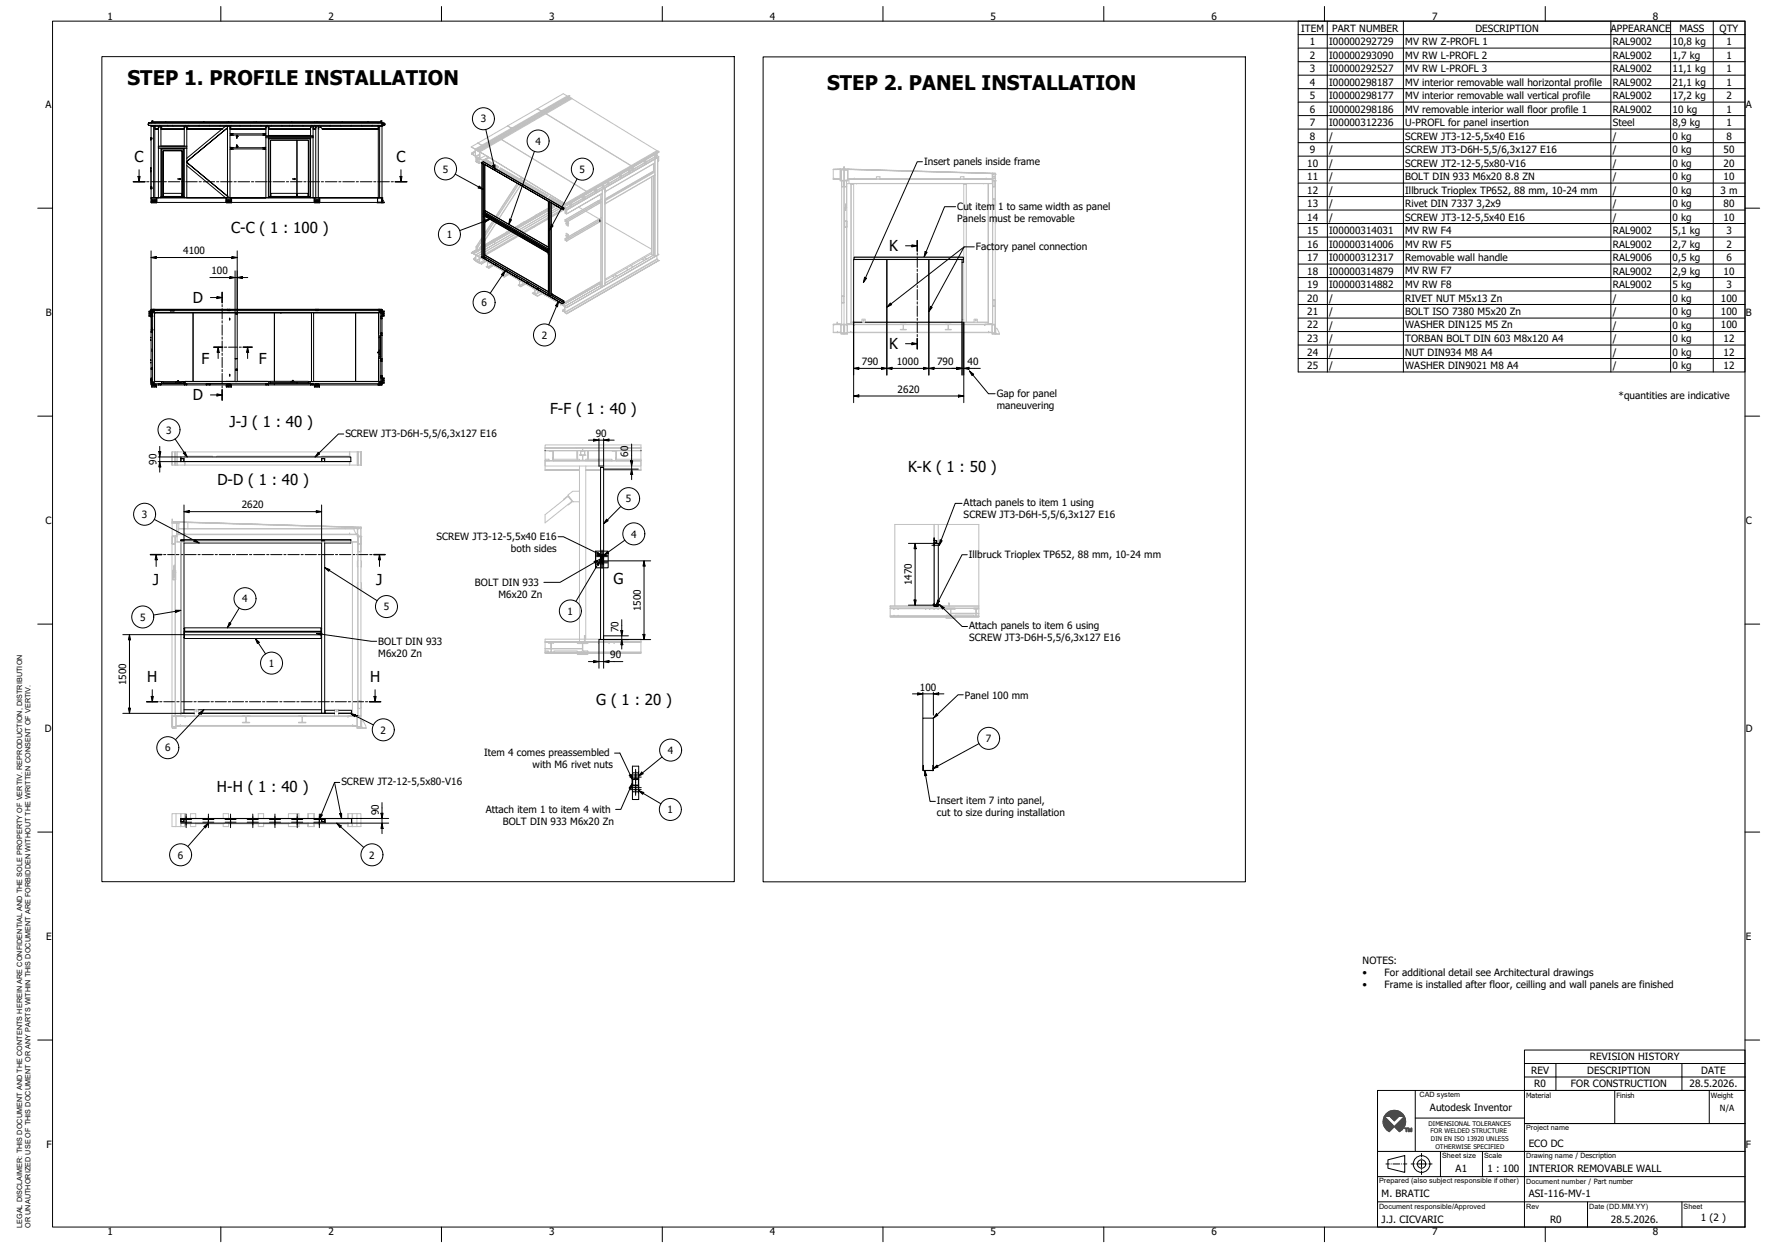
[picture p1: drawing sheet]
<svg xmlns="http://www.w3.org/2000/svg" width="841mm" height="594mm" viewBox="0 0 841 594" stroke-linecap="round" stroke-linejoin="round" font-family="sans-serif">
<defs><g id="words">
<g font-size="9.6">
<text x="61" y="40">STEP 1. PROFILE INSTALLATION</text>
<text x="394" y="43">STEP 2. PANEL INSTALLATION</text>
</g>
<g font-size="7.2">
<text x="64" y="77">C</text>
<text x="189" y="77">C</text>
<text x="110" y="111">C-C ( 1 : 100 )</text>
<text x="423" y="120">K</text>
<text x="92" y="144">D</text>
<text x="423" y="166">K</text>
<text x="96" y="173">F</text>
<text x="123" y="173">F</text>
<text x="92" y="191">D</text>
<text x="262" y="197">F-F ( 1 : 40 )</text>
<text x="109" y="203">J-J ( 1 : 40 )</text>
<text x="432" y="225">K-K ( 1 : 50 )</text>
<text x="104" y="231">D-D ( 1 : 40 )</text>
<text x="73" y="278">J</text>
<text x="179" y="278">J</text>
<text x="292" y="278">G</text>
<text x="70" y="325">H</text>
<text x="176" y="325">H</text>
<text x="284" y="335">G ( 1 : 20 )</text>
<text x="103" y="377">H-H ( 1 : 40 )</text>
</g>
<g font-size="4.8">
<text x="51" y="10">1</text>
<text x="156" y="10">2</text>
<text x="261" y="10">3</text>
<text x="367" y="10">4</text>
<text x="472" y="10">5</text>
<text x="577" y="10">6</text>
<text x="682" y="10">7</text>
<text x="787" y="10">8</text>
<text x="620" y="15">ITEM</text>
<text x="634" y="15">PART NUMBER</text>
<text x="703" y="15">DESCRIPTION</text>
<text x="767" y="15">APPEARANCE</text>
<text x="800" y="15">MASS</text>
<text x="819" y="15">QTY</text>
<text x="624" y="21">1</text>
<text x="633" y="21">I00000292729</text>
<text x="669" y="21">MV RW Z-PROFL 1</text>
<text x="768" y="21">RAL9002</text>
<text x="796" y="22">10,8 kg</text>
<text x="822" y="21">1</text>
<text x="624" y="28">2</text>
<text x="633" y="28">I00000293090</text>
<text x="669" y="28">MV RW L-PROFL 2</text>
<text x="768" y="28">RAL9002</text>
<text x="796" y="28">1,7 kg</text>
<text x="822" y="28">1</text>
<text x="624" y="34">3</text>
<text x="633" y="34">I00000292527</text>
<text x="669" y="34">MV RW L-PROFL 3</text>
<text x="768" y="34">RAL9002</text>
<text x="796" y="34">11,1 kg</text>
<text x="822" y="34">1</text>
<text x="624" y="41">4</text>
<text x="633" y="41">I00000298187</text>
<text x="669" y="41">MV interior removable wall horizontal profile</text>
<text x="768" y="41">RAL9002</text>
<text x="796" y="41">21,1 kg</text>
<text x="822" y="41">1</text>
<text x="624" y="47">5</text>
<text x="633" y="47">I00000298177</text>
<text x="669" y="47">MV interior removable wall vertical profile</text>
<text x="768" y="47">RAL9002</text>
<text x="796" y="47">17,2 kg</text>
<text x="822" y="47">2</text>
<text x="22" y="51">A</text>
<text x="624" y="54">6</text>
<text x="633" y="54">I00000298186</text>
<text x="669" y="54">MV removable interior wall floor profile 1</text>
<text x="768" y="54">RAL9002</text>
<text x="796" y="54">10 kg</text>
<text x="822" y="54">1</text>
<text x="831" y="51">A</text>
<text x="229" y="58">3</text>
<text x="624" y="60">7</text>
<text x="822" y="60">1</text>
<text x="633" y="60">I00000312236</text>
<text x="669" y="60">U-PROFL for panel insertion</text>
<text x="768" y="60">Steel</text>
<text x="796" y="60">8,9 kg</text>
<text x="255" y="69">4</text>
<text x="624" y="66">8</text>
<text x="633" y="67">/</text>
<text x="669" y="66">SCREW JT3-12-5,5x40 E16</text>
<text x="768" y="67">/</text>
<text x="796" y="67">0 kg</text>
<text x="822" y="66">8</text>
<text x="624" y="73">9</text>
<text x="633" y="73">/</text>
<text x="669" y="73">SCREW JT3-D6H-5,5/6,3x127 E16</text>
<text x="768" y="73">/</text>
<text x="796" y="73">0 kg</text>
<text x="821" y="73">50</text>
<text x="211" y="82">5</text>
<text x="276" y="82">5</text>
<text x="440" y="78">Insert panels inside frame</text>
<text x="623" y="79">10</text>
<text x="633" y="79">/</text>
<text x="669" y="79">SCREW JT2-12-5,5x80-V16</text>
<text x="768" y="79">/</text>
<text x="796" y="79">0 kg</text>
<text x="821" y="79">20</text>
<text x="623" y="86">11</text>
<text x="633" y="86">/</text>
<text x="669" y="86">BOLT DIN 933 M6x20</text>
<text x="717" y="86">8.8 ZN</text>
<text x="768" y="86">/</text>
<text x="796" y="86">0 kg</text>
<text x="821" y="86">10</text>
<text x="623" y="92">12</text>
<text x="633" y="92">/</text>
<text x="669" y="92">Illbruck Trioplex TP652, 88 mm, 10-24 mm</text>
<text x="768" y="92">/</text>
<text x="796" y="92">0 kg</text>
<text x="819" y="92">3 m</text>
<text x="456" y="100">Cu</text>
<text x="461" y="100">t item</text>
<text x="475" y="100">1 to same width as panel</text>
<text x="623" y="99">13</text>
<text x="633" y="99">/</text>
<text x="669" y="99">Rivet DIN 7337</text>
<text x="703" y="99">3,2x9</text>
<text x="768" y="99">/</text>
<text x="796" y="99">0 kg</text>
<text x="821" y="99">80</text>
<text x="456" y="106">Pa</text>
<text x="461" y="106">nels</text>
<text x="471" y="106">m</text>
<text x="475" y="106">ust be removable</text>
<text x="623" y="105">14</text>
<text x="633" y="105">/</text>
<text x="669" y="105">SCREW JT3-12-5,5x40 E16</text>
<text x="768" y="105">/</text>
<text x="796" y="105">0 kg</text>
<text x="821" y="105">10</text>
<text x="213" y="113">1</text>
<text x="623" y="111">15</text>
<text x="633" y="111">I00000314031</text>
<text x="669" y="111">MV RW F4</text>
<text x="768" y="111">RAL9002</text>
<text x="796" y="111">5,1 kg</text>
<text x="822" y="111">3</text>
<text x="465" y="119">Fac</text>
<text x="472" y="119">t</text>
<text x="474" y="119">ory panel connection</text>
<text x="623" y="118">16</text>
<text x="633" y="118">I00000314006</text>
<text x="669" y="118">MV RW F5</text>
<text x="768" y="118">RAL9002</text>
<text x="796" y="118">2,7 kg</text>
<text x="822" y="118">2</text>
<text x="87" y="121">4100</text>
<text x="623" y="124">17</text>
<text x="633" y="124">I00000312317</text>
<text x="669" y="124">Removable wall handle</text>
<text x="768" y="124">RAL9006</text>
<text x="796" y="124">0,5 kg</text>
<text x="822" y="124">6</text>
<text x="101" y="131">100</text>
<text x="623" y="131">18</text>
<text x="633" y="131">I00000314879</text>
<text x="669" y="131">MV RW F7</text>
<text x="768" y="131">RAL9002</text>
<text x="796" y="131">2,9 kg</text>
<text x="821" y="131">10</text>
<text x="623" y="137">19</text>
<text x="633" y="137">I00000314882</text>
<text x="669" y="137">MV RW F8</text>
<text x="768" y="137">RAL9002</text>
<text x="796" y="137">5 kg</text>
<text x="822" y="137">3</text>
<text x="623" y="144">20</text>
<text x="633" y="144">/</text>
<text x="669" y="144">RIVET NUT M5x13 Zn</text>
<text x="768" y="144">/</text>
<text x="796" y="144">0 kg</text>
<text x="820" y="144">100</text>
<text x="229" y="146">6</text>
<text x="623" y="150">21</text>
<text x="669" y="150">BOLT ISO 7380 M5x20 Zn</text>
<text x="820" y="150">100</text>
<text x="22" y="150">B</text>
<text x="633" y="150">/</text>
<text x="768" y="150">/</text>
<text x="796" y="150">0 kg</text>
<text x="831" y="150">B</text>
<text x="258" y="161">2</text>
<text x="623" y="156">22</text>
<text x="633" y="156">/</text>
<text x="669" y="156">WASHER DIN125 M5 Zn</text>
<text x="768" y="156">/</text>
<text x="796" y="156">0 kg</text>
<text x="820" y="156">100</text>
<text x="623" y="163">23</text>
<text x="633" y="163">/</text>
<text x="669" y="163">TORBAN BOLT DIN 603 M8x120 A4</text>
<text x="768" y="163">/</text>
<text x="796" y="163">0 kg</text>
<text x="821" y="163">12</text>
<text x="410" y="174">790</text>
<text x="427" y="174">1000</text>
<text x="446" y="174">790</text>
<text x="461" y="174">40</text>
<text x="623" y="169">24</text>
<text x="633" y="169">/</text>
<text x="669" y="169">NUT DIN934 M8 A4</text>
<text x="768" y="169">/</text>
<text x="796" y="169">0 kg</text>
<text x="821" y="169">12</text>
<text x="623" y="176">25</text>
<text x="633" y="176">/</text>
<text x="669" y="176">WASHER DIN9021 M8 A4</text>
<text x="768" y="176">/</text>
<text x="796" y="176">0 kg</text>
<text x="821" y="176">12</text>
<text x="427" y="187">2620</text>
<text x="475" y="189">Gap for panel</text>
<text x="771" y="190">*quantities are indicative</text>
<text x="475" y="195">maneuvering</text>
<text x="79" y="206">3</text>
<text x="164" y="208">SCREW JT3-D6H-5,5/6,3x127 E16</text>
<text x="284" y="208">90</text>
<text x="74" y="221" transform="rotate(-90 74 221)">90</text>
<text x="299" y="217" transform="rotate(-90 299 217)">60</text>
<text x="298" y="239">5</text>
<text x="115" y="242">2620</text>
<text x="459" y="241">Attach panels to item 1 using</text>
<text x="22" y="249">C</text>
<text x="68" y="247">3</text>
<text x="459" y="247">SCREW JT3-D6H-5,5/6,3x127 E16</text>
<text x="831" y="249">C</text>
<text x="208" y="257">SCREW JT3-12-5,5x40 E16</text>
<text x="301" y="256">4</text>
<text x="243" y="263">both sides</text>
<text x="461" y="265">Illbruck Trioplex TP652, 88 mm, 10-24 mm</text>
<text x="226" y="279">BOLT DIN 933</text>
<text x="434" y="279" transform="rotate(-90 434 279)">1470</text>
<text x="115" y="287">4</text>
<text x="237" y="285">M6x20 Zn</text>
<text x="183" y="290">5</text>
<text x="270" y="293">1</text>
<text x="305" y="291" transform="rotate(-90 305 291)">1500</text>
<text x="67" y="295">5</text>
<text x="462" y="300">Attach panels to item 6 using</text>
<text x="295" y="301" transform="rotate(-90 295 301)">70</text>
<text x="462" y="305">SCREW JT3-D6H-5,5/6,3x127 E16</text>
<text x="180" y="307">BOLT DIN 933</text>
<text x="128" y="317">1</text>
<text x="180" y="313">M6x20 Zn</text>
<text x="291" y="313">90</text>
<text x="60" y="326" transform="rotate(-90 60 326)">1500</text>
<text x="438" y="329">100</text>
<text x="459" y="333">Panel 100 mm</text>
<text x="21" y="348">D</text>
<text x="181" y="349">2</text>
<text x="470" y="353">7</text>
<text x="831" y="348">D</text>
<text x="79" y="358">6</text>
<text x="231" y="360">Item 4 comes preassembled</text>
<text x="318" y="359">4</text>
<text x="254" y="366">with M6 rivet nuts</text>
<text x="163" y="374">SCREW JT2-12-5,5x80-V16</text>
<text x="446" y="383">Insert item 7 into panel,</text>
<text x="180" y="388" transform="rotate(-90 180 388)">90</text>
<text x="231" y="387">Attach item 1 to item 4 with</text>
<text x="318" y="387">1</text>
<text x="446" y="389">cut to size during installation</text>
<text x="239" y="393">BOLT DIN 933 M6x20 Zn</text>
<text x="85" y="409">6</text>
<text x="176" y="409">2</text>
<text x="22" y="447">E</text>
<text x="831" y="447">E</text>
<text x="649" y="459">NOTES:</text>
<text x="649" y="465">•</text>
<text x="659" y="465">For additional detail see Architectural drawings</text>
<text x="649" y="470">•</text>
<text x="659" y="470">Frame is installed after floor, ceilling and wall panels are finished</text>
<text x="757" y="505">REVISION HISTORY</text>
<text x="729" y="511">REV</text>
<text x="756" y="511">DESCRIPTION</text>
<text x="810" y="511">DATE</text>
<text x="731" y="518">R0</text>
<text x="748" y="518">FOR CONSTRUCTION</text>
<text x="805" y="518">28.5.2026.</text>
<text x="681" y="529">Autodesk Inventor</text>
<text x="22" y="546">F</text>
<text x="728" y="546">ECO DC</text>
<text x="831" y="546">F</text>
<text x="728" y="558">INTERIOR REMOVABLE WALL</text>
<text x="693" y="558">A1</text>
<text x="708" y="558">1 : 100</text>
<text x="658" y="570">M. BRATIC</text>
<text x="728" y="570">ASI-116-MV-1</text>
<text x="810" y="581">1 (2 )</text>
<text x="51" y="588">1</text>
<text x="367" y="588">4</text>
<text x="472" y="588">5</text>
<text x="658" y="582">J.J. CICVARIC</text>
<text x="682" y="588">7</text>
<text x="738" y="582">R0</text>
<text x="767" y="582">28.5.2026.</text>
<text x="156" y="588">2</text>
<text x="261" y="588">3</text>
<text x="577" y="588">6</text>
<text x="787" y="588">8</text>
</g>
<text font-size="4.1" x="819" y="529">N/A</text>
<g font-size="3.4">
<text x="676" y="522">CAD system</text>
<text x="727" y="522">Material</text>
<text x="770" y="522">Finish</text>
<text x="815" y="522">Weight</text>
<text x="727" y="538">Project name</text>
<text x="687" y="551">Sheet size</text>
<text x="707" y="551">Scale</text>
<text x="727" y="551">Drawing name / Description</text>
<text x="657" y="563">Prepared (also subject responsible if other)</text>
<text x="727" y="563">Document number / Part number</text>
<text x="657" y="575">Document responsible/Approved</text>
<text x="727" y="575">Rev</text>
<text x="757" y="575">Date (DD.MM.YY)</text>
<text x="802" y="575">Sheet</text>
<text x="11" y="585" transform="rotate(-90 11 585)">LEGAL DISCLAIMER: THIS DOCUMENT AND THE CONTENTS HEREIN ARE CONFIDENTIAL AND THE SOLE PROPERTY OF VERTIV. REPRODUCTION, DISTRIBUTION</text>
<text x="14" y="585" transform="rotate(-90 14 585)">OR UNAUTHORIZED USE OF THIS DOCUMENT OR ANY PARTS WITHIN THIS DOCUMENT ARE FORBIDDEN WITHOUT THE WRITTEN CONSENT OF VERTIV.</text>
</g>
<g font-size="3">
<text x="680" y="536">DIMENSIONAL TOLERANCES</text>
<text x="681" y="540">FOR WELDED STRUCTURE</text>
<text x="681" y="543">DIN EN ISO 13920 UNLESS</text>
<text x="684" y="547">OTHERWISE SPECIFIED</text>
</g>
</g></defs>
<!-- layer: Hatch (ISO) -->
<path d="M87 218h.1M88 220h.1M153 219h.1M155 219h.1M87 390h.1M153 391h.1M155 390h.1" fill="none" stroke="#000" stroke-width=".48"/>
<!-- layer: Visible (ISO) -->
<g fill="none" stroke="#000" stroke-width=".48">
<path d="M70 59h.1M71 59v1M71 59h111v1M71 58v2zM71 58h1M71 60h111M71 59h.1M71 60h1M72 60h.1M72 58h.1M72 60h36M72 58v1"/>
<path d="M72 58h50zM72 58h50M72 60h2M72 58h37h-1M74 60h.1M74 58v1M76 60h.1M80 60h.1M82 60h.1M88 60h.1M90 60h.1M95 60h.1"/>
<path d="M100 60h.1M105 60h.1M108 58h.1M108 60h.1M108 60h2M109 58h.1M109 58h30M109 58h1M110 58h.1M110 60h.1M114 60h.1M119 60h.1"/>
<path d="M121 58h.1M122 58h.1M122 58h60zM122 58h60M124 60h.1M127 60h.1M129 60h.1M134 60h.1M138 60h.1M139 58h.1M139 58h12h-1M139 60h.1"/>
<path d="M144 60h.1M148 60h1M150 58h.1M150 60h.1M150 60h2M151 58h.1M151 58h30M151 58h1M152 58h.1M152 60h.1M157 60h.1M162 60h.1"/>
<path d="M163 58h.1M167 60h.1M172 60h.1M177 60h.1M180 60h2M180 58v1M181 58h.1M182 60h.1M182 58v1M182 58v2h-74M182 58h.1M182 58v39"/>
<path d="M182 59h.1M182 58v2M182 59h1v1h-1M72 66h.1M72 66v1M72 67h.1M72 80v9M73 60h-1v34h1M73 60v34M73 60h1v34h-1M74 61h.1M74 60h1v1h-1z"/>
<path d="M74 61h1M74 61h1zM75 70h14M75 60v34M76 60h1v10h11v-10M77 71h11M77 60h11v1h-11zM77 61h11M77 61h11zM77 71v23M78 72v22v-22h9v22v-22zM88 71v23"/>
<path d="M88 60h19M89 70v1M89 70h-14v1h14M89 75v4M89 79l18 15h-33M89 71v4M89 79v15M89 61h17M106 61h-17h17h-17v-1v10M106 61l-17 14M107 60h1M107 60l-1 1"/>
<path d="M108 61h.1M108 61l-19 16 19-16M108 60v1M108 61v33h73M110 60h17v1h-17zM110 61h17M110 61h17zM110 60v34M110 70h.1M110 63v1M110 64h.1M110 71h.1"/>
<path d="M110 70v1M110 64h16M110 70v1zM110 70h3M111 70h-1v1h1M111 64h-1h1M111 71h.1M113 70h.1M113 65h.1M113 69h.1M113 65v1M113 66h.1"/>
<path d="M113 70v-1v1M113 70h13v1h-16M125 70h1v1h-1M125 64h1h-1M126 70v1zM126 64h.1M126 64h1M126 71h1M126 71h.1M126 70h.1M126 70v1M127 65h22v1h-22z"/>
<path d="M127 65h22M127 60v5M127 66v28M127 63l-1 1M127 70h-1M128 60h20v1h-20zM128 61h20M128 61h20zM128 65h20M128 60v4M129 67h12v27v-27h6v27v-27h-18v27zM148 60v4"/>
<path d="M149 60h1v1h-1zM149 61h1M149 61h1zM149 60v34M150 60v34M152 61h.1M152 61h1M152 60v1M152 61v33M152 60h28v1h-27zM153 61h.1M180 61h-27"/>
<path d="M180 60v34M182 60h-1v34h1M229 77l39 23zM230 78h.1M230 78v44h1M230 77h.1M230 77h-1M230 77l38 22M231 78v22M72 90h.1M72 89h.1M72 81h.1"/>
<path d="M72 80h.1M72 96h.1M72 82h.1M72 96v1M72 94v2M72 95h3v1h-3zM72 96h3M72 96v-1v1M73 96h.1M73 95v1M73 95h.1M73 95v1z"/>
<path d="M74 94h1zM74 96h.1M74 95v1M74 95v1zM75 96h33M75 94v2v-2h-3v2M77 94h11M77 94v-23h10v23M78 92h9v2h-9zM85 85h1h-1M86 85h-1h1M89 94h18"/>
<path d="M108 94h-36v2M108 94v2M108 95h2v1h-2zM108 96h2M108 96v-1v1M108 96h.1M109 96h.1M108 93l-19-16 19 16v1M109 95v1zM109 96h1M110 96h.1M110 94h17z"/>
<path d="M110 95v1zM110 94v2v-2h-2v2M110 96h40M128 94h20zM128 94h20M128 94h3M128 94v-28h20v28M129 92h12v2h-12zM131 94h17zM140 85h1h-1M140 85h-1h1M142 92h5v2h-5z"/>
<path d="M149 94h1M150 95h2v1h-2zM150 96h2M150 94v2M150 96h.1M150 96v-1v1M151 96h.1M151 96v-1v1M152 96h.1M151 94h31M151 96h1M152 94h28"/>
<path d="M152 95v1zM152 96h30M152 94v2v-2h-2v2M180 96l2 1M180 94v2M180 94h2v2h-2zM182 94v2M182 95h.1M182 95l1 1h-1M182 96h.1M183 96h.1M183 96l-1 1"/>
<path d="M261 96h.1M261 96h1M261 96v45M262 96h.1M263 97v44M268 99v1M268 99v1zM268 99h.1M230 103h.1M230 101v2M230 102h.1M230 102l31 18"/>
<path d="M230 102l31 17M231 103h.1M231 101h.1M231 100h.1M231 100l-1 1M231 103l30 17M231 103h-1M231 103v18l30 18M231 101l-1 1M231 100v1M231 101v1l30 17-30-17M231 100l30 18"/>
<path d="M261 119v2v-2M261 119h.1M286 105v1M230 122l1 1-2-1M231 123h.1M231 123l5 3zM236 126h.1M236 126l5 3zM241 129h.1M241 129l4 3zM241 128h.1M245 132h1"/>
<path d="M246 132l5 3zM246 131h.1M251 135h.1M251 135l4 2zM251 134h.1M256 138h.1M256 138l4 2zM256 137h.1M261 120h.1M261 121h.1M263 140l-1 1M263 140v1"/>
<path d="M263 140l5 3v1M263 140l6 3M407 123v-1h52v3h-1M407 124h52M407 123h.1M422 124h20v29h-20zM442 124h16v29h-16zM72 148h-1h1v1M72 150h-1M72 149h-1h1M72 148h1M72 148h.1"/>
<path d="M72 149h.1M72 150h.1M72 149v2M72 149v1M72 147h1zM72 151h.1M72 148h-1v2M72 147h1M72 158h.1M72 148v-1v2M72 157h.1M72 149h1"/>
<path d="M72 149v1h-1M72 149v31M72 157v1zM72 157v-1v1M72 150v7M72 149v1zM72 150h1M73 157h.1M72 158h1M73 147h.1M73 150h.1M73 147v1"/>
<path d="M73 148v1M73 158h.1M73 148h-1M73 149h-1M73 158h-1M73 147h1v35h-1zM73 148h.1M73 148h108v1h-108zM73 147v1zM73 147h108v1M73 148h1M74 147h.1"/>
<path d="M74 149v33zM74 149h38M74 147v1zM74 147v1M74 148h.1M74 148h2h-1M74 148h1M74 147h1M75 148h.1M75 147h.1M75 147h-1M75 148h-1"/>
<path d="M75 147v1M75 147l1 1h-1M81 147v1h2M81 147h.1M81 148h.1M81 147v1M81 148h2M83 147h.1M83 147v1M92 149v33M108 148h.1M108 147v1"/>
<path d="M108 147h.1M108 148h1M109 152h.1M109 147v1zM109 148h.1M112 149h1v22h-1v11h1v-11h-1zM112 149h.1M112 150h1M112 149h1M112 149h36M113 149h.1M131 149v33"/>
<path d="M148 149h1v33h-1zM149 149h31M150 147v1M150 148h.1M150 147h.1M152 147h.1M152 147l-1 1h-1M169 149v33M180 148h.1M180 147v1M180 148h1M180 149v10z"/>
<path d="M180 160h1v1h-1zM180 148h1v12h-1zM181 147h-106M181 148h.1M181 147h.1M181 159h1M181 148h1M181 152h1zM181 147v1M181 148v1M181 151v1M181 159v1"/>
<path d="M181 149h.1M181 160h.1M181 151h.1M181 152h.1M181 159h.1M181 147h1h-1M181 151h1M182 147h-1M182 159h.1M182 160v11M182 147v4M182 150v1"/>
<path d="M182 147v1M182 160h-1M182 160h.1M182 149h-1M182 148h.1M182 148h1v2l-2 1M182 147v13M182 148v1M182 150h.1M182 148h1h-1M182 149h1h-1M182 149h.1"/>
<path d="M182 148v2h1h-1M260 140h.1M261 140l1 1zM261 140h.1M261 141h.1M261 141h1M262 141h.1M263 141h-1M263 141h.1M268 143l1 1-1 1-6-4 6 4M268 144h.1M410 153h-3v-29h15v29h-10"/>
<path d="M72 161h.1M72 162h.1M72 171h.1M72 173h.1M72 180h.1M72 176h.1M72 175h.1M72 180v1M72 175l1 1M73 176h-1M109 178v1M109 179h.1"/>
<path d="M112 176h1M112 176h.1M113 176h.1M180 168h.1M180 171v11zM180 170h1h-1zM180 170h1v12h-1zM180 161v6M180 168v2M181 167l-1 1M181 167v2M181 161v9z"/>
<path d="M181 161v9M181 180h.1M181 171l1 1M181 179v1M181 171h1M181 179h.1M181 171h.1M181 180h2v2h-1v1M181 179h1M182 171v8M182 171h.1M182 179h.1"/>
<path d="M182 172h.1M182 180h.1M182 180v-1v1M182 180v2M72 181h.1M72 181v1M72 182h1zM72 182h.1M72 182h1M72 181v2M72 183h3v1h-3zM72 183h3"/>
<path d="M72 183v1M72 183h1M73 182h.1M73 183h-1M73 182h-1M73 183h.1M73 182v1M73 183v1M73 182h4v1h-4zM73 183h4M73 183h1M73 183v1z"/>
<path d="M74 182h2zM74 183h.1M74 183v1M74 183v1zM76 183h.1M77 183h.1M77 183h-2h1M77 183h11M77 182h1v1h-1zM78 182h9v1h-9zM78 182h6M78 183h9"/>
<path d="M84 182h2M84 182l1-1-1 1M85 182h2M85 181h.1M87 182v1zM87 182h41v1h-41zM88 182v1M88 183h.1M88 182h.1M88 183h1M88 182h24M89 183h.1"/>
<path d="M98 183h.1M98 183h2M100 183h.1M100 183h8M100 183h-12M108 183h2v1h-2v-1h2M108 183v1M108 183h2h-1M108 183h-8M108 183h.1M108 183h20M109 183v1z"/>
<path d="M109 183h.1M110 183v1M110 183v1zM127 183h.1M127 183h1M128 183h.1M128 183h3h17M128 182h1v1h-1zM129 182h12v1h-12zM129 183h12M138 182h3M139 182h-26"/>
<path d="M139 182h8M139 181h.1M140 181l-1 1M141 182h6v1h-6zM142 183h5M147 182h1v1h-1zM148 182h33v1h-33zM148 183h1M148 183h.1M148 183h33M149 183h.1M149 182h31h-31"/>
<path d="M150 183h2v1h-2zM150 183h2M150 183v1M150 183h.1M151 183l-1 1M151 183v1M151 183h1M152 183h-1M152 183v1M152 183v1zM180 183h.1M181 183h-1"/>
<path d="M181 183h.1M181 182v1M181 182h1M181 182h.1M181 182h1l-1 1M181 183h1M182 182v1h-2M182 182h.1M182 180v1M182 182h-1M182 182h1zM182 181h1z"/>
<path d="M182 180h1h-1M86 220h.1M86 218h81v2M86 218v2M86 218h1M86 220h68M86 218h.1M87 218h1M88 218v2M88 220h-1M153 220h.1M153 218v2"/>
<path d="M153 218h.1M153 218h1M155 218h.1M155 218v2M155 220h12h-81M155 220h.1M167 220h.1M260 214v1M305 214v1M285 222h2zM287 222h.1M287 222h-1h1h-1v82"/>
<path d="M287 222v1zM287 223v41M86 257l2 1zM88 258h65M153 257l2 1zM153 258h2v82M153 258v82M167 257h-81M167 257v1h-12M445 257h.1M445 259v1zM445 256v1z"/>
<path d="M445 257v2M445 257h1h-1M445 259h2v30h-2zM445 259h.1M445 257h1M445 259h1M446 257h.1M446 257v1M446 258l-1 1M446 258h.1M446 258v1M446 259h.1"/>
<path d="M286 268h.1M286 267h.1M286 267v-1v1M286 267h1M286 264h.1M286 266h.1M286 265v1M286 264h1M286 268h1M286 266h1M286 265h1M286 265h1z"/>
<path d="M287 267h.1M287 266h.1M287 265v1M287 264h.1M287 268h.1M287 267v2zM287 264v1zM287 265v2M287 269v34M287 265h.1M88 299v-41h-2v81M88 299v41"/>
<path d="M88 299h.1M88 299h65v2h-65zM153 299v5h-65v-2M445 288v1M445 287v1zM445 288h.1M445 289h2zM88 303v1M88 302h.1M88 301h65M88 302h65M153 302v-1h-65v1"/>
<path d="M153 302h.1M153 303v1M285 304h2zM287 304h.1M287 303v1zM86 340h7M88 338h5M95 340h60M95 338h58M155 340h.1M155 340h4zM159 338h-4v2"/>
<path d="M161 338h6v2h-6l6-1M301 372v2zM301 377h3M301 365v9M301 374v7M301 374h3M301 368h.1M301 371h.1M301 368h3M301 371h3M304 371h-2h2M304 374v4v-4"/>
<path d="M304 371v3h-3v-3M304 368h.1M304 374h.1M304 371h.1M304 371v-4v4M304 365v2M304 371v3M304 378v3M440 364v3zM440 367l-1-25h5v25M440 367h4M444 367h.1"/>
<path d="M444 364v3zM86 391h2M86 390h.1M86 390h69M86 391h.1M86 390v1M87 390l1 1M88 391h-2M153 391h.1M153 391h1M153 390v1M155 390h.1"/>
<path d="M155 391v1h-69M155 390v1M155 391h.1M155 390h12v2h-12zM155 390h12"/>
<circle cx="183" cy="59" r=".2"/>
<circle cx="110" cy="64" r="0"/>
<circle cx="110" cy="70" r="0"/>
<circle cx="110" cy="71" r="0"/>
<circle cx="126" cy="64" r="0"/>
<circle cx="126" cy="71" r="0"/>
<circle cx="126" cy="70" r="0"/>
<circle cx="73" cy="96" r=".2"/>
<circle cx="74" cy="96" r=".2"/>
<circle cx="108" cy="96" r=".2"/>
<circle cx="110" cy="96" r=".2"/>
<circle cx="150" cy="96" r=".2"/>
<circle cx="152" cy="96" r=".2"/>
<circle cx="71" cy="150" r=".1"/>
<circle cx="71" cy="149" r=".1"/>
<circle cx="183" cy="150" r=".1"/>
<circle cx="183" cy="149" r=".1"/>
<circle cx="72" cy="167" r="0"/>
<circle cx="72" cy="166" r="0"/>
<circle cx="180" cy="168" r=".1"/>
<circle cx="72" cy="180" r=".1"/>
<circle cx="73" cy="184" r=".1"/>
<circle cx="74" cy="184" r=".1"/>
<circle cx="85" cy="181" r=".1"/>
<circle cx="108" cy="184" r=".1"/>
<circle cx="110" cy="184" r=".1"/>
<circle cx="139" cy="181" r=".1"/>
<circle cx="150" cy="184" r=".1"/>
<circle cx="152" cy="184" r=".1"/>
<circle cx="183" cy="181" r=".1"/>
<circle cx="183" cy="182" r=".1"/>
<circle cx="287" cy="267" r=".1"/>
<circle cx="287" cy="268" r=".1"/>
<circle cx="287" cy="264" r=".1"/>
<circle cx="287" cy="265" r=".1"/>
<circle cx="303" cy="375" r=".2"/>
<circle cx="303" cy="369" r=".2"/>
<circle cx="303" cy="376" r=".2"/>
<circle cx="303" cy="370" r=".2"/>
<circle cx="89" cy="391" r=".1"/>
<circle cx="89" cy="390" r=".1"/>
<circle cx="99" cy="391" r=".1"/>
<circle cx="99" cy="390" r=".1"/>
<circle cx="110" cy="391" r=".1"/>
<circle cx="110" cy="390" r=".1"/>
<circle cx="120" cy="391" r=".1"/>
<circle cx="120" cy="390" r=".1"/>
<circle cx="131" cy="391" r=".1"/>
<circle cx="131" cy="390" r=".1"/>
<circle cx="142" cy="391" r=".1"/>
<circle cx="142" cy="390" r=".1"/>
<circle cx="152" cy="390" r=".1"/>
<circle cx="152" cy="391" r=".1"/>
</g>
<g fill="#000">
<circle cx="71" cy="59" r=".2"/>
<circle cx="71" cy="58" r=".2"/>
<circle cx="72" cy="60" r=".2"/>
<circle cx="72" cy="58" r=".2"/>
<circle cx="97" cy="58" r=".2"/>
<circle cx="108" cy="58" r=".2"/>
<circle cx="110" cy="58" r=".2"/>
<circle cx="122" cy="58" r=".2"/>
<circle cx="150" cy="58" r=".2"/>
<circle cx="152" cy="58" r=".2"/>
<circle cx="175" cy="58" r=".2"/>
<circle cx="181" cy="58" r=".2"/>
<circle cx="182" cy="58" r=".2"/>
<circle cx="182" cy="60" r=".2"/>
<circle cx="182" cy="59" r=".2"/>
<circle cx="72" cy="66" r=".2"/>
<circle cx="75" cy="61" r=".2"/>
<circle cx="77" cy="61" r=".2"/>
<circle cx="88" cy="61" r=".2"/>
<circle cx="89" cy="61" r=".2"/>
<circle cx="89" cy="77" r=".2"/>
<circle cx="106" cy="61" r=".2"/>
<circle cx="108" cy="60" r=".2"/>
<circle cx="109" cy="60" r=".2"/>
<circle cx="110" cy="61" r=".2"/>
<circle cx="113" cy="65" r=".2"/>
<circle cx="113" cy="70" r=".2"/>
<circle cx="127" cy="61" r=".2"/>
<circle cx="128" cy="61" r=".2"/>
<circle cx="148" cy="61" r=".2"/>
<circle cx="149" cy="61" r=".2"/>
<circle cx="150" cy="61" r=".2"/>
<circle cx="150" cy="60" r=".2"/>
<circle cx="151" cy="60" r=".2"/>
<circle cx="180" cy="61" r=".2"/>
<circle cx="230" cy="78" r=".2"/>
<circle cx="72" cy="90" r=".2"/>
<circle cx="72" cy="89" r=".2"/>
<circle cx="72" cy="94" r=".2"/>
<circle cx="108" cy="94" r=".2"/>
<circle cx="108" cy="93" r=".2"/>
<circle cx="109" cy="94" r=".2"/>
<circle cx="150" cy="94" r=".2"/>
<circle cx="151" cy="94" r=".2"/>
<circle cx="182" cy="94" r=".2"/>
<circle cx="261" cy="96" r=".2"/>
<circle cx="268" cy="99" r=".2"/>
<circle cx="230" cy="102" r=".2"/>
<circle cx="230" cy="103" r=".2"/>
<circle cx="261" cy="119" r=".2"/>
<circle cx="230" cy="122" r=".2"/>
<circle cx="261" cy="121" r=".2"/>
<circle cx="263" cy="140" r=".2"/>
<circle cx="407" cy="124" r=".2"/>
<circle cx="72" cy="150" r=".2"/>
<circle cx="72" cy="149" r=".2"/>
<circle cx="72" cy="157" r=".2"/>
<circle cx="73" cy="147" r=".2"/>
<circle cx="74" cy="149" r=".2"/>
<circle cx="75" cy="148" r=".2"/>
<circle cx="75" cy="147" r=".2"/>
<circle cx="134" cy="149" r=".2"/>
<circle cx="180" cy="149" r=".2"/>
<circle cx="181" cy="147" r=".2"/>
<circle cx="72" cy="181" r=".2"/>
<circle cx="76" cy="182" r=".2"/>
<circle cx="88" cy="182" r=".2"/>
<circle cx="108" cy="182" r=".2"/>
<circle cx="127" cy="182" r=".2"/>
<circle cx="180" cy="182" r=".2"/>
<circle cx="287" cy="304" r=".2"/>
</g>
<!-- layer: Visible Narrow (ISO) -->
<g fill="none" stroke="#000" stroke-width=".48">
<path d="M230 78v44M230 78v45M230 77l38 22M230 78v23M231 78v22M261 96v45M262 96v45M262 97v44M268 99h.1M230 101h.1M230 103h.1M230 102l31 18"/>
<path d="M230 102l31 17M230 103v20M231 103v19l30 18M231 100h.1M231 101l30 18M261 120h.1M108 147h1M150 147h1M263 140l5 4M268 144h1M268 144h.1"/>
</g>
<!-- layer: _siva -->
<g fill="none" stroke="#c0c0c0" stroke-width=".48">
<path d="M242 60l-14 8M242 60l2 1-15 8M242 60h.1M242 60l2 1M256 52h.1M256 52l-14 8M256 52l2 1-14 8M258 53h.1M260 54h.1M260 54l-22 12M270 46l-12 7M271 46l-3-1-12 7 2 1"/>
<path d="M271 46l1 1M271 46l-33 19 33-19M272 47l-33 19M272 47h.1M272 47l41 25-12 7M272 47l-12 7M272 47l-12 7 41 25M224 70l3 1zM225 73l1 1zM225 73l1-1zM226 71v4h1M226 71l1 1"/>
<path d="M226 74h.1M226 72l-1 1 1-1M226 74l1 1M226 72v2M227 71l-1 1M227 75h.1M227 71v1M227 75v2zM227 77h.1M227 71v1zM227 72h.1M227 71l11-6-11 6"/>
<path d="M227 75h1v1M227 75l2 1M227 72l1 1v3M227 72h2M227 77l1 1v-2v2M227 71l1 1zM228 68l1 1-3 2M228 75h-1M228 72l10-7zM228 68l-4 2M228 68h.1M228 68l1 1"/>
<path d="M228 78h.1M228 72h1zM228 76h.1M228 74l-1 1M228 73l-2 1M229 76l1 1zM229 72l40 25zM229 72v4M229 69h.1M229 69h1M230 77l-2 1M230 77l-2 1-1-1v-2v2h1h-1"/>
<path d="M230 76l3-1-3 1M230 76v1M230 77l7 3zM230 77l1-1 6 4M231 76l6 4M231 76l-1 1M231 74h.1M231 74l1 1M233 75l-2-1-2 2M233 75l-2 1M238 65h.1M238 65l33-19z"/>
<path d="M238 80l23 13M238 65l-10 6M238 65l1 1-11 6 11-6M238 65l-11 6M238 65l33-19-33 19 1 1M238 66h1l-10 6M238 66h1zM238 66l-10 6M239 66l41 25-11 6M239 66h.1M244 61h.1M300 79l-40-25-21 12 40 25-10 6"/>
<path d="M301 79l-22 12M301 80v1M301 80h.1M307 78l-5 2M307 77h.1M307 76v1zM307 78l-5 3M311 78v3M312 75h.1M312 74v1M312 75l-4 2M312 76l1-1v46l-1 1z"/>
<path d="M312 75h1M312 74h.1M313 73v2M313 72l-12 7M313 74h.1M313 73v1M313 74l1 1M313 76h.1M313 77h.1M313 75v2M313 75v46M313 72h.1"/>
<path d="M313 72l1 1-33 18M313 72l-32 19M314 75h.1M314 75l-6 3v-2v2h-1v-1M314 72l-33 19M314 75l-1 2M314 75l-1 2 1-1M314 75l-44 25M402 79v1l-1 1 1-1zM402 79v1l1 1-1-1zM237 81l23 13zM237 81l1-1 23 13-1 1 1-1"/>
<path d="M238 80h.1M246 87l-10 16M247 88l-10 15M247 86v1M247 88l-10 16M248 87h-1M248 88l-10 16M248 84v1M249 87h-1M249 85l-1 1M250 85l-1 1 1-1M261 94l6 4z"/>
<path d="M261 94h.1M261 94h1l6 3-6-3 6 3M261 99l-16 10M262 94l6 3M263 98v1M264 98h.1M264 98h-1M264 98l-1 1M265 98l-2 1 2-1M265 97h.1M265 97h1M266 98v-1v1"/>
<path d="M266 99l-3 2M267 99l-4 3M267 96h-1h1M267 96h.1M267 98h.1M267 98l2 1zM267 98l2-1-2 1M267 98l2-1zM268 96l-1 1M268 100l-5 3M268 97l-6-3 6 3M268 98v1"/>
<path d="M269 99h-1M269 99h.1M269 99l-6 4 5-3M269 97v2M269 97h.1M269 100v1l1 1v-2v2h-1zM269 100l-6 3M269 97l1 1M269 99l1 1M269 97l1 1zM270 100h.1M270 98h.1"/>
<path d="M270 98l-1-1v2l1 1M270 98l11-7zM271 98h1M271 98l-2 1M271 97v1M272 97v1M272 97h.1M272 98l-3 1M272 98v1M272 98h.1M272 99l-2 1M272 97v2z"/>
<path d="M276 99l2 1M277 94v1M277 95l-5 3M277 94h1M277 94h.1M277 95h1v-2v2M278 94h.1M278 93v1M280 91l21-12zM281 91h.1M281 91l-11 7M281 91l-12 6"/>
<path d="M281 91l33-19zM283 91h.1M283 91l-5 3M283 90v1M283 91h1M283 90h1M283 90h.1M283 91l1 1M284 91h.1M284 90h.1M284 90v2zM285 96h.1"/>
<path d="M285 95h.1M285 95l1 1-16 9M285 95l-16 10M286 96h.1M286 96v1l-16 9M286 97h.1M286 96v1M286 96l-16 9M286 97l-16 9M286 95l-1 1M286 95v2M286 92v3"/>
<path d="M286 96v8M286 95h-1M287 92v45l-1-1M287 88v1M287 89l-3 2M287 92l-17 10 17-10v-2l-17 10M287 90h1v46l-1 1zM287 89v1M287 88h.1M287 89h.1M287 88v2zM288 91h.1"/>
<path d="M288 96h.1M288 97h.1M288 89v47M288 90v1M288 89v2M288 89l24-13v2l-24 13zM289 87l1 1M289 88l-2 1M289 87h.1M289 87h1M290 87h.1M290 86v2z"/>
<path d="M290 88l-3 2M295 84l1 1M295 84l-5 3M295 83v1M295 84l-5 4M295 84h.1M295 83h1M295 83h.1M296 84h.1M295 84h1M295 83l1 1M296 83h.1"/>
<path d="M296 83v2zM299 82h.1M299 82l-3 2M299 81v1M299 82h1M300 81h.1M300 81v1M300 82l-4 3M300 80v2M301 81h.1M301 81h-1M301 81l1 1v-2v2h-2"/>
<path d="M301 81l-1 1M311 84v38M311 81h.1M311 81l-23 14 23-14 1 1-24 14M312 83v39h-1M312 82v-4l-24 13M312 83h.1M312 83v-1l-24 14v1M312 83l-24 14M397 81h3h-3v4M397 81l4-1zM397 81h.1"/>
<path d="M397 85h3M397 85h.1M397 85h3h-3zM400 81h.1M400 81v5h2M400 81h2M400 81h-3M400 85l2 1M401 86v3h1v-3v3h-1zM401 86v68M401 86v-5h1v5M402 80h.1"/>
<path d="M402 81h2v5h-2M402 86v3h1v-3v3h-1zM402 81v5zM402 81h2M402 89v65M402 81h2v5M402 81h-2v5M403 99v1v-1M403 97v3M403 98v2M403 98v-1v2M403 80l70 3z"/>
<path d="M403 99h.1M403 99h-1v9M403 89v10M403 87h2v67h-2zM403 86h-1M404 85l-1 1M404 81l69 2M404 81h.1M404 85h3zM404 85h69v2h-69zM405 88h.1M405 88h2"/>
<path d="M405 87h.1M406 88h-1v65M407 87v35h52v-35M407 87l-2 1M407 87h64v66M407 85h10h-10M408 87h.1M417 85v-1h2v1M457 85h-38h38M459 85h11zM459 85v-1h-2v1M459 85h.1"/>
<path d="M459 85h-55M460 88h-1M460 87v66M469 87h.1M470 85h-11M470 85h3h-3zM470 85h3M470 87h.1M471 87h2v67h-2zM473 83v3h1M473 83h1M473 83h.1"/>
<path d="M473 85h.1M473 83v2M473 98h.1M473 86h.1M473 98h1M473 86v3h1v-3v3h-1zM473 83v3M473 89v65M473 95h.1M473 95h1zM473 86h1M473 85h1z"/>
<path d="M473 84h1zM473 83h1v3h-1M473 82l1 1zM474 85h.1M474 84h.1M474 86h.1M474 98h.1M474 95v3M474 83h-1M474 83h.1M474 86v68M474 95v3h-1"/>
<path d="M474 83v3M474 86v12M227 119v1M227 119l-2 1 2-1M227 119h.1M227 118h.1M227 117v2M227 117v1M227 120h.1M227 118v2M227 118v1M227 120l3-4-3 4"/>
<path d="M228 119l2-1-2 2M228 118h2h-2M228 118h1M230 114l-3 4M230 115l-3 3M230 113l-3 4M230 117l-1 1M230 120l-3 1M231 118l4-3zM234 115h1l-4 2 3-2M234 115h.1M235 105l-4 6"/>
<path d="M235 115l8-5zM235 115h.1M235 115l-4 2 4-2M235 115l-4 3M235 115l1 1-5 3 5-3M235 115l9-5-9 5 1 1M235 106l-4 6M235 106l-4 7M236 114l-2 1M236 116l9-5-9 5M236 116h.1M236 106l-5 8"/>
<path d="M241 110l1 1-6 3M241 111h.1M241 111l-6 3M242 110l-1 1M242 110h.1M244 110l-9 5M246 111l-15 9M246 112l-15 9M247 112l-16 9M248 106l1 1-4 1M248 107h.1M248 107l-3 1"/>
<path d="M249 106h.1M254 108h.1M255 108l6-4zM255 108h.1M255 108l-6 3M255 102l1 1-8 4M255 102h.1M255 102l-5 4M257 102l4-3-4 3M257 102h-2M261 103l-7 5h-1l-4 3M261 102l-13 8"/>
<path d="M261 101l-14 9M261 100l-15 9M261 104l-12 7M269 114h.1M269 101h1h-1M269 105h.1M269 101h1l-1 1M269 114h1M269 114l1 1M269 105h1M269 105l1 1M270 106v1z"/>
<path d="M270 106v1M270 112v1M270 112h.1M270 112l1 1M270 112v-1l1 1v1M270 111l1 1v1M270 106v1l1 1M270 106h.1M270 114h.1M270 115h.1M270 113l1 1v-1M270 105h.1"/>
<path d="M270 102h.1M270 105v1M270 114v1M270 114h-1M270 105h-1M270 113l-1 1M270 106h1M270 105l1 1M270 106l1 2M271 106v2M271 113v1M271 105v1h-1"/>
<path d="M271 112h.1M271 106v1M271 106h.1M279 100l6 4M285 105l1-1zM285 105h.1M285 104h.1M285 104l1 1-15 8M285 104l-14 9M286 105h.1M286 105v1l-16 9M286 106h.1"/>
<path d="M286 105l-16 9M286 106l-16 9M286 104v2M286 104h-1M286 105v31M288 106l22 13M402 105h.1M402 108h1M402 105h1M403 105v3M403 108h.1M403 108v46"/>
<path d="M473 106h.1M473 104h.1M474 106h.1M474 104v2M224 120l3 1zM225 120l2-1-2 1M225 120v1M225 120l2 1h-2zM225 121l2-1-1 1M226 123l1 1zM226 123h1h-1M226 123h1l-1 1"/>
<path d="M227 124h.1M227 122v2M227 122h.1M227 124v1M227 125h.1M227 122l1 1v2M227 125h1M227 122l3-1-3 1h1v3h-1M227 122v-1v3v1M227 125l1-1v1M228 125h.1M228 124l-1 1"/>
<path d="M228 123l-1 1M228 122l1 1v-1v1zM228 122h.1M228 122l2 2zM228 125l1 1zM229 125h-1M229 126h.1M229 122h.1M229 123h.1M230 123h-1M230 122h-2M230 123l38 22"/>
<path d="M230 123h.1M230 124h2zM230 124h.1M230 123v1M231 124h-1M231 124l-3 1M231 124l-2 1M232 124l-3 2M232 127l1 1M232 127h.1M232 125h.1M232 125h1l-1-1v1v2"/>
<path d="M233 125l6 4zM233 125h.1M234 126l-2 1M235 126l-3 1M235 126l-2 2M239 129h.1M239 128h.1M239 128v1M239 131h.1M239 131l1 1M240 131h-1M240 129v2"/>
<path d="M240 131v1M240 132h.1M240 129h.1M240 129h-1h1M240 129l7 4zM240 132l2-1-2 1M242 130l-2 1M242 130l-2 2M247 133h.1M247 136h1M247 136h.1M247 134v2"/>
<path d="M247 135v1M248 136h.1M248 134h-1M248 134l-1-1v1M248 134l6 3zM248 134h.1M250 135l-3 1M250 135l-2 1M254 137h.1M255 140h.1M255 139h-1M255 138v2"/>
<path d="M255 138h.1M255 138l1 1-2-2 1 1v2M256 138l2 2zM256 138h.1M256 138v1M257 139l-2 1M258 139v1M258 140l1 1zM258 140h.1M258 140l-2 1M286 135h.1M286 136h.1"/>
<path d="M286 134v1l-18 10 18-10M286 136l-17 10 17-10M287 137h.1M288 136h.1M288 135l5-3-1-1 1 1 1-1h-1h1l5-3h-1h1l3-1-2-1 2 1 5-3-1-1 1 1 1-1h-1h1l3-1zM310 121h.1M310 121v-37v37l1 1M310 121l-22 13M310 120l-22 13M311 122h.1M312 122h.1M313 123h.1"/>
<path d="M313 122v1M313 123l-44 26M313 123l1 1M313 121h.1M313 121h1M314 124h.1M314 124l-44 25M314 121h.1M314 121l-44 25 44-25M314 121l-44 25M407 122v2M407 122h52v31"/>
<path d="M407 123h.1M459 123h.1M459 124v1M255 140l-1-1 2 2-1-1M259 140h.1M259 140l8 5zM260 141h-1M262 141h.1M267 145h.1M267 145l2 1zM268 144l18-10-18 10M268 144v1l1 1-1-1z"/>
<path d="M268 148l1 1zM268 145l18-10zM268 148h.1M269 148h-1M269 147l-1 1M269 147l-1 1 1-1M269 146h.1M269 149h.1M269 146v3M269 149h1M269 146h1M270 149h.1"/>
<path d="M270 149l44-25-44 25M270 146h-1v3h1M270 146h.1M397 155v3h2M397 155h3M397 158h3M397 154h3h-3v1zM397 154v1M399 153v1h1h-1zM399 158h1h-1zM400 159h2M401 155v3l1 1"/>
<path d="M401 155h1v4M402 144h.1M402 155v4zM402 159h.1M402 155h-1M402 154h2v5h-2M402 154h-2v5h2M402 141h-1h1v3M402 144h-1h1M402 154v1M402 159h1M402 155h1"/>
<path d="M403 155v3M403 155h-1v4M403 158l-1 1M404 154h1v-1v1zM404 158h1zM404 154h3v1v-1zM404 155h25M404 158h68M405 158h66M405 153h5l1-1h1v1h52v-1h1v1h6M405 153h66v1h-66zM430 155l-1-1h3l-2 1v2h2h-3h1"/>
<path d="M432 155h18M451 155l-1-1h3l-1 1v2h1h-3h1M453 155h19M458 152h1M469 154h3h-3v1zM471 153v1h1h-1zM471 158h1h-1zM473 159h1M473 146h.1M473 155h1v4M473 155v3l1 1M473 143h.1"/>
<path d="M473 143h1M473 146h1M474 146h.1M474 143h.1M474 155v4zM474 155h-1M474 159h.1M474 143v11M474 159h2M474 154h-2v5h2M474 156h.1M474 154v1"/>
<path d="M474 156l1 3-1-1M474 156h1l1 2v1h-2M82 215v6M83 215v6M83 215h1v6M83 215h-1v6v-6v6h1M84 215h.1M88 220v1v-1M88 215v3M88 215v3h13M88 215h-4v6M88 217h13"/>
<path d="M88 215h78v3M103 218h48M103 217h48M153 218h13M153 217h13M166 220v1M167 215v3M167 220v1M170 215h.1M170 215h-4v3M170 215v6M170 215v6v-6h2"/>
<path d="M171 215v6M172 215v6M172 215v6v-6M260 213v-1h45v1M260 213v1h17M260 219v5h16h-16M261 219h-1h1h-1M261 219h-1M261 215h2v4h-2h2v-4zM261 219h.1M263 219h.1M263 215v4"/>
<path d="M264 219h12zM264 219h12M264 219h12h-12zM274 213h3v1M275 215v4M275 215h.1M276 215v2M277 215h1v2v-2h-1l-1 2zM277 215h.1M277 217v2M277 217h-1h3h-1v2h1h-3h1M277 214l-17 1v4"/>
<path d="M277 213h.1M278 215h.1M278 215v2M279 219h6zM280 215v4M280 215h.1M285 219h2h-2zM285 219h-6M285 219h-6h12M285 219h2M287 219h4M291 215h2v4h-2h2v-4z"/>
<path d="M291 219h.1M293 219h.1M293 215h.1M293 219h12v5h-18M293 219h12h-12M293 215v4M305 219h-12M305 214h-28l28 1M305 213h-28v1M305 213v6M305 213h-45M83 221v-6v6"/>
<path d="M83 221h83M84 221h.1M166 221h4M170 221h.1M170 221h2M172 221v-6v6M260 224h16zM270 236l3-2h3v5h-3zM271 236l-2 2M271 236l1 2M273 239l-3 1M276 224v10"/>
<path d="M276 239v65M279 224h.1M279 224h7M286 224h-7M287 224h18M82 255v4h1v-4v4h-1zM82 249v6h2M82 259v82M82 249h2M82 249h2v6M82 247v1h1h-1zM83 248l88 3z"/>
<path d="M83 259v12M84 255h.1M84 254h4zM84 248l-2 1M84 248v7h-2h2M84 254h.1M84 254h86M85 249h-1M85 252h87v3M85 252h84M85 249v5h-1M88 254h79"/>
<path d="M89 249h-4h-1M89 249l75 2v1v-1M89 249l79 2h-4M89 249h.1M89 249v3M94 249l70 2M164 251h.1M166 254h1h3h-4zM169 252v2h1M170 252h.1M170 254h.1M170 251h-2v1"/>
<path d="M170 255h1M170 255v4zM170 259v82M171 255h1M171 251l-1 4M171 251h1zM172 259h-1v4l1-1M172 259h.1M172 259h-2M172 255h.1M172 255v-4h-2v4h2M172 255v4z"/>
<path d="M172 255v7M172 257v2M172 255v86M172 251h-1M260 245l11-9 1 3-12 10zM445 256v-6h-19v38M445 250h2v7h-2zM446 257h.1M446 259h.1M447 250h19v39M447 257v2M82 276h1"/>
<path d="M82 272h1zM82 276h2M83 272v-1h-1v5M83 274v1v-1M83 272v2zM83 272l-1 2M83 274v1M83 272l1 1zM83 272v2M83 274h.1M83 271v1M83 271h.1"/>
<path d="M83 269v3M83 271v-2v2M83 271l1 5M83 276v65M84 276h-1M170 262h2M170 277v3M170 267v3M172 277v3M172 267v3M445 260v27M172 280h.1"/>
<path d="M424 289l27 1zM424 293h27zM424 289h22h-22zM424 290v3h29M424 293h42M426 293h.1M426 290h.1M428 293h.1M428 290h.1M441 290h.1M443 290h.1M445 290h.1"/>
<path d="M445 289h.1M445 289h-21M446 289h20h-20zM447 290h.1M447 288h5M450 294h5M451 290h.1M451 290h-27M451 290h4M451 294h4M452 287v2M452 288h14"/>
<path d="M453 292h13M453 292h12M455 290l-4-1 2 1v3M455 290h-2v3h2h-4h2M455 290h.1M455 293h9zM455 293h9h-9zM455 289v1M455 290h9M464 293h2zM464 290h.1M464 289v1"/>
<path d="M464 290h1M465 290v3M466 290h-1v2M466 290l-2-1 1 1M466 290h-1M466 290h.1M466 289v1M466 293h.1M466 289v3M466 292h-1M466 292v1M260 306v3"/>
<path d="M260 306h1M260 310v1M260 310h1h-1l1 1h-1M260 309v1M260 305h18M261 311h-1M261 306h.1M261 306h3M262 306h.1M262 306h-1h3h-1M262 308l-2 1M262 309h-2"/>
<path d="M262 306v4M263 306v4l1 1h-3l1-1M263 309h14M264 306h-1M264 306h11h-11M264 311h11zM264 311h11M264 310h11h-11zM275 306h.1M275 306h2M275 306h5h-2M275 311v1h5v-1"/>
<path d="M277 306h.1M277 306v4M278 310l2 1h-5l2-1M278 306v4M278 310h2M278 306h2M278 304h-18v2M278 303l1 3h26M278 303h1M278 303v3h-18M279 305h26M279 304h7"/>
<path d="M280 306h.1M280 306h25M280 310h.1M285 306h2h-2zM285 306h-5M287 304h18v2M290 306h2h-2zM305 306v4M305 310h-25l25 1M305 310v1h-45M168 339v2h2h-2zM170 334h2"/>
<path d="M172 334h-1v3h1h-2M172 334v7M82 341h.1M82 341v5zM82 341h2v5h-2M82 346v1h2v-1M82 341h1M83 341v5M83 346h-1M83 341h-1v5h1M84 341h2v-2v2zM84 341h4z"/>
<path d="M84 346h2v-1v1zM84 341h86M84 345h86M86 346h82M88 341h27M93 341v-3h2v3M115 341h4h-2v3h2h-4h2v-3zM119 341h23M144 341h2h-4h2v3h-2h4h-2M144 341v3M146 341h20M159 341v-3h2v3"/>
<path d="M166 341h4h-4zM168 345v1h2h-2zM170 346v1h2v-1M170 341h2v5M170 341v5h2M172 341v5zM172 346h.1M172 341h-2M172 341h.1M172 341h-2v5h2M172 343h.1M172 346v1l2-1"/>
<path d="M172 343h1l1 3M172 343v3M173 346h-1h2M84 387h-2v6h2M84 393h2M84 387h2v3M84 387v6M86 387v6M86 387h2v3M86 393h2M86 391v2M88 387v3"/>
<path d="M88 392v1M88 392h3h-3M88 392h3M91 392h.1M91 390v-3h2v3M93 392v1h-2v-1M93 392h.1M106 392h.1M106 392h-13h13M106 390v-3h3v3M106 392h-13M109 392v1h-3v-1"/>
<path d="M109 392h.1M109 392h14M123 392h.1M123 392h-14h14M123 390v-3h3v3M126 392v1h-3v-1M126 392h.1M126 392h11M137 390v-3h5v3M137 392h.1M137 392h-11h11M142 392v1h-5v-1"/>
<path d="M142 392h.1M142 392h5M147 392h.1M147 392h-5h5M147 393h.1M147 393h3v-1h16v1h2M147 387v3v-3h3v3M147 392v1v-1M147 387v3M147 392v1M150 392h16M155 390h.1"/>
<path d="M166 387v3v-3h2M166 387v3M166 392v1M168 393h2M168 387h.1M168 387v6M168 393v-6v6M168 387h2M170 387h2v6h-2M170 387v6"/>
<circle cx="411" cy="153" r=".3"/>
<circle cx="465" cy="153" r=".3"/>
<circle cx="94" cy="338" r=".3"/>
<circle cx="160" cy="338" r=".3"/>
</g>
<!-- layer: Break Line (ISO) -->
<path d="M301 365h3M301 381h3" fill="none" stroke="#000" stroke-width=".48"/>
<!-- layer: Visible Narrow (ISO) -->
<g fill="#000">
<circle cx="230" cy="78" r=".2"/>
<circle cx="268" cy="99" r=".2"/>
<circle cx="261" cy="119" r=".2"/>
<circle cx="261" cy="121" r=".2"/>
<circle cx="262" cy="141" r=".2"/>
<circle cx="263" cy="141" r=".2"/>
</g>
<!-- layer: 0 -->
<g fill="#4d4d4d">
<path d="M660 530a5 5 0 0 1 9 1h-3l-2 3-2-3h-3z" fill-rule="evenodd"/>
<path d="M659 531l5 5-2 3a5 5 0 0 1-3-8z" fill-rule="evenodd"/>
<path d="M669 531a5 5 0 0 1-3 8l-2-3z" fill-rule="evenodd"/>
<path d="M669 537h1v2z" fill-rule="evenodd"/>
<path d="M671 537l1 1v-1v2v-2v2l-1-2v2z" fill-rule="evenodd"/>
</g>
<!-- layer: Hatch (ISO) -->
<path d="M445 288h2" fill="none" stroke="#c0c0c0" stroke-width=".48"/>
<!-- layer: Section Line (ISO) -->
<g fill="none" stroke="#000" stroke-width=".48">
<path d="M63 87h6M66 84h1l-1 3zM66 81v6M70 87h1M72 87h5M78 87h1M80 87h6M86 87h2M88 87h6M95 87h1M97 87h5M103 87h1"/>
<path d="M105 87h6M111 87h2M113 87h6M120 87h1M122 87h5M128 87h1M130 87h6M136 87h1M138 87h6M145 87h1M147 87h5M153 87h1"/>
<path d="M155 87h5M161 87h1M163 87h6M170 87h1M172 87h5M178 87h1M180 87h5M186 87h1M188 87h6M190 84h1v3zM191 81v6M431 117h6"/>
<path d="M434 117h3l-3 1zM437 115v5M106 139v5M437 120v1M437 122v5M437 128v1M437 130v5M437 136v1M437 138v5M100 142h6M103 141l3 1h-3zM106 145v1"/>
<path d="M106 147v5M106 153v1M106 155v5M437 144v1M437 146v5M437 151v1M437 153v5M437 159v1M102 165h4M104 165v3h-1zM104 165v6M106 160v1"/>
<path d="M106 162v5M106 168v1M106 170v5M106 176v1M106 178v5M107 165h1M109 165h4M114 165h1M116 165h4M118 165v3h-1zM118 165v6M431 164h6"/>
<path d="M434 163l3 1h-3zM437 161v5M100 188h6M103 187l3 1-3 1zM106 184v1M106 186v4M72 264h5M74 264l1 2h-1zM74 264v6M78 264h1M80 264h5M86 264h1"/>
<path d="M88 264h5M94 264h1M96 264h6M102 264h2M104 264h6M111 264h1M113 264h5M119 264h1M121 264h5M127 264h1M129 264h5M135 264h1"/>
<path d="M137 264h5M143 264h1M145 264h6M152 264h1M153 264h6M160 264h1M162 264h5M168 264h1M170 264h5M176 264h1M178 264h5M181 264v2h-1z"/>
<path d="M181 264v6M70 334h5M72 332h1v2zM73 328v6M76 334h1M78 334h5M84 334h1M86 334h6M92 334h1M94 334h6M101 334h1M102 334h6"/>
<path d="M109 334h1M111 334h5M117 334h1M119 334h5M125 334h1M127 334h5M133 334h1M135 334h6M141 334h1M143 334h6M150 334h1M151 334h6"/>
<path d="M158 334h1M160 334h5M166 334h1M168 334h5M174 334h1M176 334h5M178 332h1v2zM179 328v6"/>
</g>
<path d="M63 87h6M188 87h6M437 115v5M106 139v5M102 165h4M116 165h4M437 161v5M106 186v4M72 264h5M178 264h5M70 334h5M176 334h5" fill="none" stroke="#000" stroke-width=".7"/>
<g fill="#000">
<path d="M66 84h1l-1 3z" fill-rule="evenodd"/>
<path d="M190 84h1v3z" fill-rule="evenodd"/>
<path d="M434 117h3l-3 1z" fill-rule="evenodd"/>
<path d="M103 141l3 1h-3z" fill-rule="evenodd"/>
<path d="M104 165v3h-1z" fill-rule="evenodd"/>
<path d="M118 165v3h-1z" fill-rule="evenodd"/>
<path d="M434 163l3 1h-3z" fill-rule="evenodd"/>
<path d="M103 187l3 1-3 1z" fill-rule="evenodd"/>
<path d="M74 264l1 2h-1z" fill-rule="evenodd"/>
<path d="M181 264v2h-1z" fill-rule="evenodd"/>
<path d="M72 332h1v2z" fill-rule="evenodd"/>
<path d="M178 332h1v2z" fill-rule="evenodd"/>
</g>
<!-- layer: Detail Boundary (ISO) -->
<path d="M284 262v8v-8h6v8h-6" fill="none" stroke="#000" stroke-width=".48"/>
<!-- layer: Symbol (ISO) -->
<g fill="none" stroke="#000" stroke-width=".48">
<path d="M618 10h213v96h-213h213v71h-213zM618 16h213M632 10v96M668 10v167M767 10v167M796 10v167M816 10v167M618 23h213M618 29h213M618 36h213M618 42h213M618 49h213"/>
<path d="M618 55h213M231 62l5 19M235 79h1v2zM255 72l-13 35M439 77h-2l-26 58M618 61h213M618 68h213M618 74h213M217 83l13 7M228 89l2 1-2-1zM275 85l-13 24M455 98h-5l-10 24"/>
<path d="M618 81h213M618 87h213M618 94h213M618 100h213M231 105l2-1-2 2zM233 104l-14 6M243 104l1 1-2 2zM263 107v1l-1 1zM441 120h1l-2 2zM459 118l-37 28M464 118h-5l-17 30M618 113h213"/>
<path d="M618 119h213M632 106v71M239 131l2-2-1 2zM241 129l-8 11M412 132h1l-2 3zM618 126h213M618 132h213M618 139h213M266 143l-1 3zM266 143l-5 12M424 144l1 1-3 1zM443 146h1l-2 2z"/>
<path d="M618 145h213M618 151h213M618 158h213M462 177l2 1-1 1zM462 177l9 10h3M618 164h213M618 171h213M83 209l6 9M87 216l1-1 1 3zM152 215v1l-2 2zM164 207h-3l-11 11M458 240h-3l-8 20"/>
<path d="M73 247l22 11M93 257l2 1h-3zM266 255h2l19 9-2-1-1 1h2M289 247l1 1-3 1zM296 241l-9 8M298 257l-10 7 1-1h1l-2 1M448 257h1l-2 3zM155 270l2 1v1zM155 270l25 16M284 267h.1M285 267l-18 10h-8M285 268l-1 1h1v-1"/>
<path d="M285 267h-2v1h1M285 268l-11 18M285 266h.1M285 268h.1M286 267h.1M286 268h-1M461 264h-3l-12 24M84 290l2 1-2 1zM86 291l-13 2M109 296l1 1-2 2zM114 289l-6 10M447 286l-1 2z"/>
<path d="M447 288l3 1-1 1zM447 288l11 10h3M122 304l1 2zM122 304l4 7M151 302l2-1v1zM151 302l28 3M95 339l2-1-1 2zM97 338l-13 14M167 340h2v1zM167 340l11 5M446 340h1l-3 2zM459 331h-3l-12 11"/>
<path d="M293 358h2l6 11M466 354l-22 12M159 372l-7 18M162 372h-3l4 18M300 369v1M300 375l-4 10h-3M300 369l1 1M300 370l1 1v-1M301 370v1M301 369v1M301 373l-1 3v-1zM301 373l-1 2"/>
<path d="M304 376l3 1-1 1zM304 376l11 7M304 369h1M305 369l1-1-1 1M305 369h-1M315 360l-10 9M440 367l1 2h-1zM440 367l3 14h2M444 366l2-2 1 1zM99 392l-2 1 1 1 1-2-10 11M152 390l1-2-1 2M160 392l2 1v1z"/>
<path d="M160 392l13 11M162 387h1v3zM726 506v-6h105v6M726 513h105M741 506v13M801 506v13M831 506h-105v7M831 506v13h-105v-6"/>
<circle cx="230" cy="57" r="5"/>
<circle cx="256" cy="67" r="5"/>
<circle cx="212" cy="80" r="5"/>
<circle cx="277" cy="81" r="5"/>
<circle cx="214" cy="112" r="5"/>
<circle cx="231" cy="144" r="5"/>
<circle cx="259" cy="159" r="5"/>
<circle cx="80" cy="205" r="5"/>
<circle cx="299" cy="237" r="5"/>
<circle cx="69" cy="245" r="5"/>
<circle cx="302" cy="254" r="5"/>
<circle cx="68" cy="294" r="5"/>
<circle cx="117" cy="285" r="5"/>
<circle cx="184" cy="289" r="5"/>
<circle cx="272" cy="291" r="5"/>
<circle cx="129" cy="316" r="5"/>
<circle cx="80" cy="356" r="5"/>
<circle cx="183" cy="347" r="5"/>
<circle cx="319" cy="357" r="5"/>
<circle cx="471" cy="351" r="5"/>
<circle cx="319" cy="385" r="5"/>
<circle cx="86" cy="407" r="5"/>
<circle cx="177" cy="407" r="5"/>
</g>
<!-- layer: Border (ISO) -->
<g fill="none" stroke="#000" stroke-width=".48">
<path d="M25 10h806v574h-806zM105 3v7M210 3v7M315 3v7M420 3v7M526 3v7M631 3v7M736 3v7M18 99h7M831 99h7M18 198h7M831 198h7"/>
<path d="M18 297h7M831 297h7M18 396h7M831 396h7M18 495h7M831 495h7M105 584v7M210 584v7M315 584v7M420 584v7M526 584v7M631 584v7"/>
<path d="M736 584v7"/>
</g>
<!-- layer: _siva -->
<path d="M260 219h45v3h-45zM276 222v83M279 222v82M83 258h3v83h-3zM84 254h86v4h-86zM168 341v-83h2v83" fill="none" stroke="#c0c0c0" stroke-width=".48"/>
<!-- layer: Sketch Geometry (ISO) -->
<path d="M49 27h301v393h-301zM363 27h230v393h-230zM444 260h3M285 266h1M444 288h3M445 288h2v1h-2zM168 341h2" fill="none" stroke="#000" stroke-width=".48"/>
<!-- layer: Title (ISO) -->
<g fill="none" stroke="#000" stroke-width=".48">
<path d="M656 519h175v65h-175zM674 519v29M726 519v65M769 519v16M814 519v16M674 532h52M831 535h-105h105M656 548h175M660 554h2M661 552l8-2v8l-8-2zM662 554h1M663 554h4"/>
<path d="M667 554h1M668 554h2M672 554h2M674 554h1M675 554h4M677 549v2M677 552h.1M677 552v4M677 556v1M677 557v2M679 554h1M680 554h2"/>
<path d="M686 548v12M706 548v12M656 560h175M656 572h175M756 572v12M801 572v12"/>
<circle cx="677" cy="554" r="4"/>
<circle cx="677" cy="554" r="2"/>
</g>
<path d="M659 531l5 5-2 3a5 5 0 0 1-3-8zM659 531h3l2 3 2-3h3M659 531a5 5 0 0 1 10 0M669 531a5 5 0 0 1-3 8l-2-3zM669 537h1v2zM671 537l1 1v-1v2v-2v2l-1-2v2z" fill="none" stroke="#4d4d4d" stroke-width=".48"/>
<!-- layer: 0 -->
<path d="M659 531h3l2 3 2-3h3M659 531a5 5 0 0 1 10 0M659 531l5 5-2 3a5 5 0 0 1-3-8zM669 531a5 5 0 0 1-3 8l-2-3zM669 537h1v2zM671 537l1 1v-1v2v-2v2l-1-2v2z" fill="none" stroke="#4d4d4d" stroke-width=".48"/>
<!-- layer: Symbol (ISO) -->
<g fill="#000">
<path d="M235 79h1v2z" fill-rule="evenodd"/>
<path d="M228 89l2 1-2-1z" fill-rule="evenodd"/>
<path d="M231 105l2-1-2 2z" fill-rule="evenodd"/>
<path d="M243 104l1 1-2 2z" fill-rule="evenodd"/>
<path d="M263 107v1l-1 1z" fill-rule="evenodd"/>
<path d="M441 120h1l-2 2z" fill-rule="evenodd"/>
<path d="M239 131l2-2-1 2z" fill-rule="evenodd"/>
<path d="M412 132h1l-2 3z" fill-rule="evenodd"/>
<path d="M266 143l-1 3z" fill-rule="evenodd"/>
<path d="M424 144l1 1-3 1z" fill-rule="evenodd"/>
<path d="M443 146h1l-2 2z" fill-rule="evenodd"/>
<path d="M462 177l2 1-1 1z" fill-rule="evenodd"/>
<path d="M87 216l1-1 1 3z" fill-rule="evenodd"/>
<path d="M152 215v1l-2 2z" fill-rule="evenodd"/>
<path d="M93 257l2 1h-3z" fill-rule="evenodd"/>
<path d="M289 247l1 1-3 1z" fill-rule="evenodd"/>
<path d="M448 257h1l-2 3z" fill-rule="evenodd"/>
<path d="M155 270l2 1v1z" fill-rule="evenodd"/>
<path d="M283 267l2-1-2 2z" fill-rule="evenodd"/>
<path d="M285 263l2 1h-3z" fill-rule="evenodd"/>
<path d="M286 267l-1 2h-1z" fill-rule="evenodd"/>
<path d="M289 263h1l-3 1z" fill-rule="evenodd"/>
<path d="M84 290l2 1-2 1z" fill-rule="evenodd"/>
<path d="M109 296l1 1-2 2z" fill-rule="evenodd"/>
<path d="M447 286l-1 2z" fill-rule="evenodd"/>
<path d="M447 288l3 1-1 1z" fill-rule="evenodd"/>
<path d="M122 304l1 2z" fill-rule="evenodd"/>
<path d="M151 302l2-1v1z" fill-rule="evenodd"/>
<path d="M446 340h1l-3 2z" fill-rule="evenodd"/>
<path d="M95 339l2-1-1 2z" fill-rule="evenodd"/>
<path d="M167 340h2v1z" fill-rule="evenodd"/>
<path d="M300 369h1v2z" fill-rule="evenodd"/>
<path d="M301 373l-1 3v-1z" fill-rule="evenodd"/>
<path d="M306 368l-2 1z" fill-rule="evenodd"/>
<path d="M304 376l3 1-1 1z" fill-rule="evenodd"/>
<path d="M440 367l1 2h-1z" fill-rule="evenodd"/>
<path d="M444 366l2-2 1 1z" fill-rule="evenodd"/>
<path d="M97 393l2-1-1 2z" fill-rule="evenodd"/>
<path d="M153 388l-1 2z" fill-rule="evenodd"/>
<path d="M162 387h1v3z" fill-rule="evenodd"/>
<path d="M160 392l2 1v1z" fill-rule="evenodd"/>
</g>
<!-- layer: Dimension (ISO) -->
<g fill="none" stroke="#000" stroke-width=".48">
<path d="M72 119v28M113 119v30M72 123l2-1v1zM72 123h41M100 132h18M109 132h3l-3 1zM110 122l3 1h-3zM112 129v20M113 132h2v1zM407 153v39M422 153v26M442 153v26"/>
<path d="M458 153v26M459 153v39M407 175h2v1zM407 175h60M420 175h2l-2 1zM422 175h3v1zM440 175h2l-2 1zM442 175h3v1zM456 175h2l-2 1zM459 175h2v1zM407 189l2-1v1zM407 189h52"/>
<path d="M456 188l3 1h-3zM75 220h11M75 218h11M76 215h1l-1 3zM76 220l1 2h-1zM76 213v12M280 210h12M283 209l2 1h-2zM285 209v13M287 210l3-1v1zM287 209v13M300 219h1v3z"/>
<path d="M301 211v17M287 223h17M301 223v3h-1zM88 244l2-1v1zM88 244h65M88 240v18M151 243l2 1h-2zM153 240v18M433 259h12M436 259v2h-1zM436 259v29M287 267h23"/>
<path d="M307 267v2h-1zM307 267v37M296 295v14M433 288h12M435 286h1v2zM58 302h30M62 302v3h-1zM62 302v38M280 315h17M283 314l2 1h-2zM285 304v14M287 303h12"/>
<path d="M287 315l3-1v1zM296 300h1l-1 3zM296 304l1 3h-1zM306 302h1v2zM310 304h-23v14M58 340h28M61 337h1v3zM435 330h15M437 330h2l-2 1zM439 330v12M444 330h3v1zM444 330v10"/>
<path d="M444 342h.1M167 390h18M167 392h18M181 387h1v3zM182 392v2h-1zM182 382v15"/>
</g>
<g fill="#000">
<path d="M72 123l2-1v1z" fill-rule="evenodd"/>
<path d="M109 132h3l-3 1z" fill-rule="evenodd"/>
<path d="M110 122l3 1h-3z" fill-rule="evenodd"/>
<path d="M113 132h2v1z" fill-rule="evenodd"/>
<path d="M407 175h2v1z" fill-rule="evenodd"/>
<path d="M420 175h2l-2 1z" fill-rule="evenodd"/>
<path d="M422 175h3v1z" fill-rule="evenodd"/>
<path d="M440 175h2l-2 1z" fill-rule="evenodd"/>
<path d="M442 175h3v1z" fill-rule="evenodd"/>
<path d="M456 175h2l-2 1z" fill-rule="evenodd"/>
<path d="M456 175h2l-2 1z" fill-rule="evenodd"/>
<path d="M459 175h2v1z" fill-rule="evenodd"/>
<path d="M407 189l2-1v1z" fill-rule="evenodd"/>
<path d="M456 188l3 1h-3z" fill-rule="evenodd"/>
<path d="M76 215h1l-1 3z" fill-rule="evenodd"/>
<path d="M283 209l2 1h-2z" fill-rule="evenodd"/>
<path d="M287 210l3-1v1z" fill-rule="evenodd"/>
<path d="M300 219h1v3z" fill-rule="evenodd"/>
<path d="M76 220l1 2h-1z" fill-rule="evenodd"/>
<path d="M301 223v3h-1z" fill-rule="evenodd"/>
<path d="M88 244l2-1v1z" fill-rule="evenodd"/>
<path d="M151 243l2 1h-2z" fill-rule="evenodd"/>
<path d="M307 267v2h-1z" fill-rule="evenodd"/>
<path d="M436 259v2h-1z" fill-rule="evenodd"/>
<path d="M435 286h1v2z" fill-rule="evenodd"/>
<path d="M62 302v3h-1z" fill-rule="evenodd"/>
<path d="M283 314l2 1h-2z" fill-rule="evenodd"/>
<path d="M287 315l3-1v1z" fill-rule="evenodd"/>
<path d="M296 300h1l-1 3z" fill-rule="evenodd"/>
<path d="M296 304l1 3h-1z" fill-rule="evenodd"/>
<path d="M306 302h1v2z" fill-rule="evenodd"/>
<path d="M61 337h1v3z" fill-rule="evenodd"/>
<path d="M437 330h2l-2 1z" fill-rule="evenodd"/>
<path d="M444 330h3v1z" fill-rule="evenodd"/>
<path d="M181 387h1v3z" fill-rule="evenodd"/>
<path d="M182 392v2h-1z" fill-rule="evenodd"/>
</g>
<!-- layer: Center Mark (ISO) -->
<g fill="none" stroke="#000" stroke-width=".48">
<path d="M284 264h5M284 265h5M284 267h5M284 268h5M287 262v5M287 262v6M287 265v5M287 265v6M300 369h5M300 370h5M300 375h5M300 376h5"/>
<path d="M303 366v6M303 367v6M303 372v6M303 373v6M86 390h5M86 391h5M89 388v5M89 389v5M97 391h5M97 390h5M99 389v5M99 388v5"/>
<path d="M107 390h5M107 391h5M110 388v5M110 389v5M118 390h5M118 391h5M120 388v5M120 389v5M128 390h6M128 391h6M131 388v5M131 389v5"/>
<path d="M139 390h5M139 391h5M142 388v5M142 389v5M149 390h6M149 391h6M152 388v5M152 389v5"/>
</g>
<use href="#words"/>
</svg>
